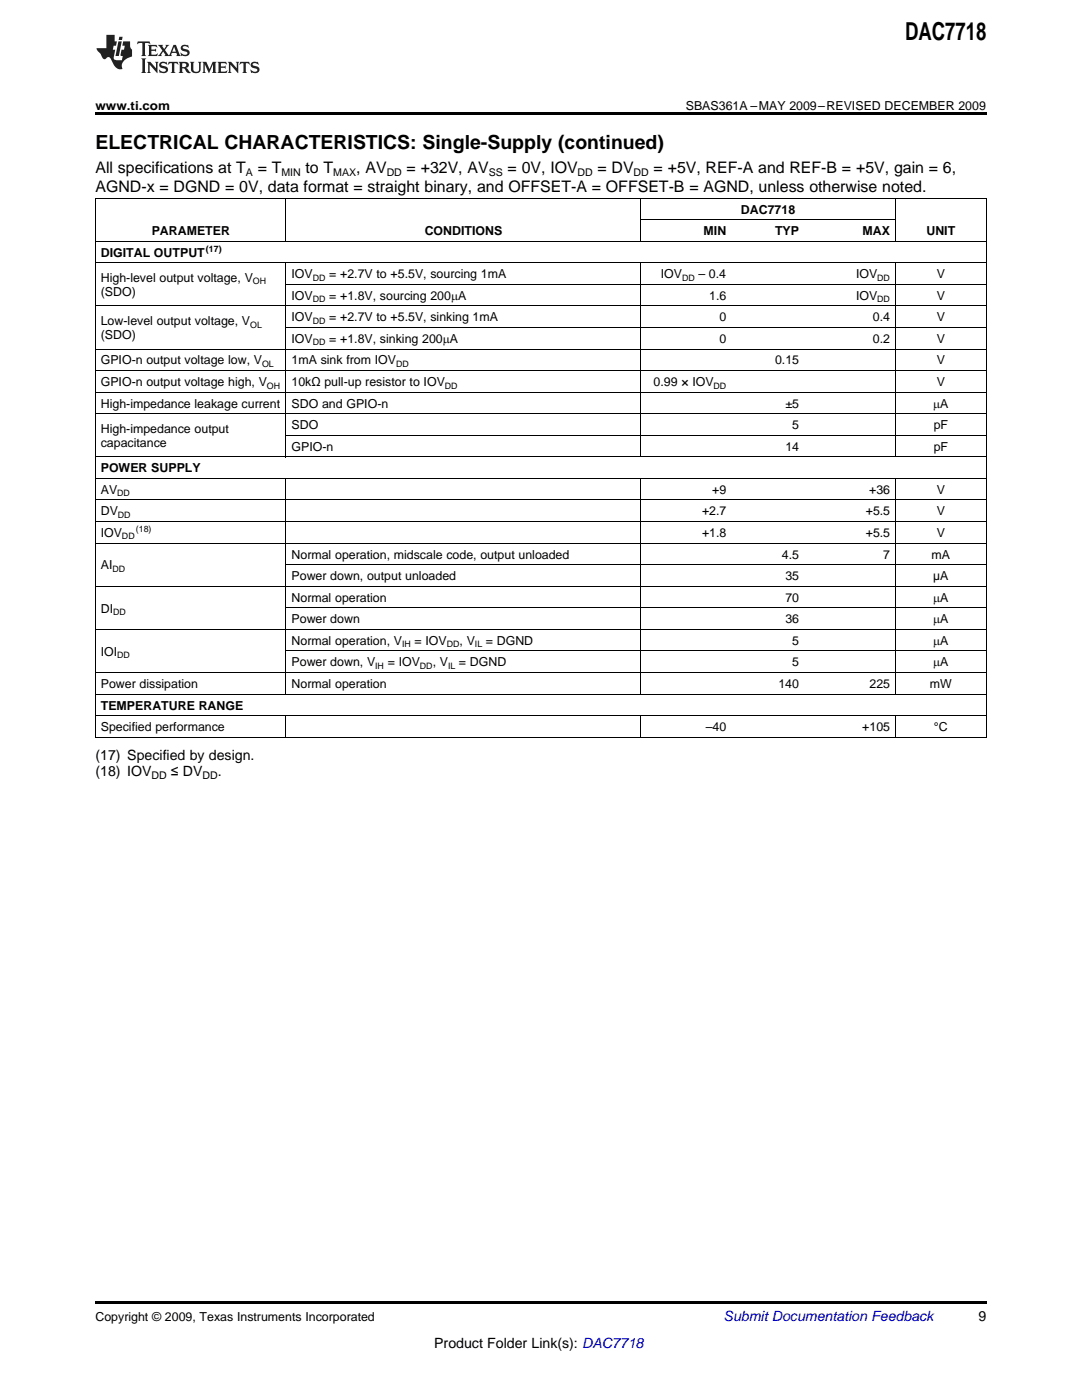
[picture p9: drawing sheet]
<svg xmlns="http://www.w3.org/2000/svg" width="216mm" height="279mm" viewBox="0 0 216 279" stroke-linecap="round" stroke-linejoin="round" font-family="sans-serif">
<defs><g id="words">
<text font-size="4.9" x="180.6" y="7.9">DAC7718</text>
<text font-size="3.9" x="19" y="29.7">ELECTRICAL CHARACTERISTICS: Single-Supply (continued)</text>
<g font-size="3.2">
<text x="19" y="34.4">All specifications at T</text>
<text x="51.4" y="34.4">= T</text>
<text x="61" y="34.4">to T</text>
<text x="71.1" y="34.4">, AV</text>
<text x="81.1" y="34.4">= +32V, AV</text>
<text x="101.3" y="34.4">= 0V, IOV</text>
<text x="119.2" y="34.4">= DV</text>
<text x="130.4" y="34.4">= +5V, REF-A and REF-B = +5V, gain = 6,</text>
<text x="19" y="38.3">AGND-x = DGND = 0V, data format = straight binary, and OFFSET-A = OFFSET-B = AGND, unless otherwise noted.</text>
</g>
<g font-size="2.8">
<text x="19" y="151.8">(17) Specified by design.</text>
<text x="19" y="154.9">(18) IOV</text>
<text x="34.1" y="154.9">≤ DV</text>
<text x="43.4" y="154.9">.</text>
<text x="195.3" y="263.6">9</text>
<text x="86.6" y="269">Product Folder Link(s): DAC7718</text>
</g>
<text font-size="2.8" fill="#0000c8" x="144.4" y="263.6">Submit Documentation Feedback</text>
<g font-size="2.5">
<text x="19" y="21.9">www.ti.com</text>
<text x="136.8" y="21.9">SBAS361A –MAY 2009–REVISED DECEMBER 2009</text>
<text x="30.3" y="46.9">PARAMETER</text>
<text x="84.7" y="46.9">CONDITIONS</text>
<text x="140.4" y="46.9">MIN</text>
<text x="147.8" y="42.6">DAC7718</text>
<text x="154.7" y="46.9">TYP</text>
<text x="172.1" y="46.9">MAX</text>
<text x="184.9" y="46.9">UNIT</text>
<text x="20.1" y="51.2">DIGITAL OUTPUT</text>
<text x="20.1" y="56.3">High-level output voltage, V</text>
<text x="20.1" y="59.1">(SDO)</text>
<text x="58.2" y="55.5">IOV</text>
<text x="58.2" y="59.8">IOV</text>
<text x="65.7" y="55.5">= +2.7V to +5.5V, sourcing 1mA</text>
<text x="65.7" y="59.8">= +1.8V, sourcing 200mA</text>
<text x="131.9" y="55.5">IOV</text>
<text x="139.4" y="55.5">– 0.4</text>
<text x="141.5" y="59.8">1.6</text>
<text x="170.8" y="55.5">IOV</text>
<text x="170.8" y="59.8">IOV</text>
<text x="186.9" y="55.5">V</text>
<text x="186.9" y="59.8">V</text>
<text x="20.1" y="64.9">Low-level output voltage, V</text>
<text x="58.2" y="64.1">IOV</text>
<text x="65.7" y="64.1">= +2.7V to +5.5V, sinking 1mA</text>
<text x="143.6" y="64.1">0</text>
<text x="174.2" y="64.1">0.4</text>
<text x="186.9" y="64.1">V</text>
<text x="20.1" y="67.7">(SDO)</text>
<text x="58.2" y="68.4">IOV</text>
<text x="65.7" y="68.4">= +1.8V, sinking 200mA</text>
<text x="143.6" y="68.4">0</text>
<text x="174.2" y="68.4">0.2</text>
<text x="186.9" y="68.4">V</text>
<text x="20.1" y="72.7">GPIO-n output voltage low, V</text>
<text x="20.1" y="77">GPIO-n output voltage high, V</text>
<text x="58.2" y="72.7">1mA sink from IOV</text>
<text x="58.2" y="77">10kΩ pull-up resistor to IOV</text>
<text x="130.4" y="77">0.99 × IOV</text>
<text x="154.7" y="72.7">0.15</text>
<text x="186.9" y="72.7">V</text>
<text x="186.9" y="77">V</text>
<text x="20.1" y="81.4">High-impedance leakage current</text>
<text x="58.2" y="81.4">SDO and GPIO-n</text>
<text x="156.7" y="81.4">±5</text>
<text x="186.2" y="81.4">mA</text>
<text x="20.1" y="86.4">High-impedance output</text>
<text x="20.1" y="89.2">capacitance</text>
<text x="58.2" y="85.7">SDO</text>
<text x="58.2" y="90">GPIO-n</text>
<text x="156.7" y="90">14</text>
<text x="158.1" y="85.7">5</text>
<text x="186.3" y="85.7">pF</text>
<text x="186.3" y="90">pF</text>
<text x="20.1" y="94.3">POWER SUPPLY</text>
<text x="20.1" y="98.6">AV</text>
<text x="142.1" y="98.6">+9</text>
<text x="173.4" y="98.6">+36</text>
<text x="186.9" y="98.6">V</text>
<text x="20.1" y="102.9">DV</text>
<text x="20.1" y="107.2">IOV</text>
<text x="140.1" y="102.9">+2.7</text>
<text x="140.1" y="107.2">+1.8</text>
<text x="172.8" y="102.9">+5.5</text>
<text x="172.8" y="107.2">+5.5</text>
<text x="186.9" y="102.9">V</text>
<text x="186.9" y="107.2">V</text>
<text x="20.1" y="113.6">AI</text>
<text x="58.2" y="111.5">Normal operation, midscale code, output unloaded</text>
<text x="156" y="111.5">4.5</text>
<text x="176.2" y="111.5">7</text>
<text x="185.9" y="111.5">mA</text>
<text x="58.2" y="115.8">Power down, output unloaded</text>
<text x="156.7" y="115.8">35</text>
<text x="186.2" y="115.8">µA</text>
<text x="20.1" y="122.2">DI</text>
<text x="58.2" y="120.1">Normal operation</text>
<text x="58.2" y="124.4">Power down</text>
<text x="156.7" y="120.1">70</text>
<text x="156.7" y="124.4">36</text>
<text x="186.2" y="120.1">mA</text>
<text x="186.2" y="124.4">mA</text>
<text x="20.1" y="130.8">IOI</text>
<text x="58.2" y="128.7">Normal operation, V</text>
<text x="82.7" y="128.7">= IOV</text>
<text x="91.7" y="128.7">, V</text>
<text x="96.9" y="128.7">= DGND</text>
<text x="158.1" y="128.7">5</text>
<text x="186.2" y="128.7">mA</text>
<text x="20.1" y="137.3">Power dissipation</text>
<text x="58.2" y="133">Power down, V</text>
<text x="58.2" y="137.3">Normal operation</text>
<text x="77.4" y="133">= IOV</text>
<text x="86.3" y="133">, V</text>
<text x="91.6" y="133">= DGND</text>
<text x="155.3" y="137.3">140</text>
<text x="158.1" y="133">5</text>
<text x="173.5" y="137.3">225</text>
<text x="185.5" y="137.3">mW</text>
<text x="186.2" y="133">mA</text>
<text x="20.1" y="141.6">TEMPERATURE RANGE</text>
<text x="20.1" y="145.9">Specified performance</text>
<text x="140.8" y="145.9">–40</text>
<text x="172" y="145.9">+105</text>
<text x="186.3" y="145.9">°C</text>
<text x="19" y="263.6">Copyright © 2009, Texas Instruments Incorporated</text>
</g>
<g font-size="2.1">
<text x="49.1" y="35.1">A</text>
<text x="56.2" y="35.1">MIN</text>
<text x="66.5" y="35.1">MAX</text>
<text x="77.2" y="35.1">DD</text>
<text x="97.5" y="35.1">SS</text>
<text x="115.3" y="35.1">DD</text>
<text x="126.4" y="35.1">DD</text>
<text x="30.2" y="155.5">DD</text>
<text x="40.4" y="155.5">DD</text>
</g>
<g font-size="1.8">
<text x="41.1" y="50.2">(17)</text>
<text x="50.4" y="56.8">OH</text>
<text x="62.4" y="56">DD</text>
<text x="136.1" y="56">DD</text>
<text x="175" y="56">DD</text>
<text x="49.9" y="65.4">OL</text>
<text x="62.4" y="60.3">DD</text>
<text x="62.4" y="64.6">DD</text>
<text x="175" y="60.3">DD</text>
<text x="62.4" y="68.9">DD</text>
<text x="52.3" y="73.2">OL</text>
<text x="53.3" y="77.5">OH</text>
<text x="79" y="73.2">DD</text>
<text x="88.8" y="77.5">DD</text>
<text x="142.4" y="77.5">DD</text>
<text x="23.4" y="99.1">DD</text>
<text x="23.5" y="103.4">DD</text>
<text x="24.3" y="107.7">DD</text>
<text x="27.1" y="106.2">(18)</text>
<text x="22.4" y="114.1">DD</text>
<text x="22.6" y="122.7">DD</text>
<text x="23.4" y="131.3">DD</text>
<text x="80.2" y="129.2">IH</text>
<text x="89.1" y="129.2">DD</text>
<text x="94.8" y="129.2">IL</text>
<text x="74.9" y="133.5">IH</text>
<text x="83.8" y="133.5">DD</text>
<text x="89.4" y="133.5">IL</text>
</g>
</g></defs>
<g fill="#231f20">
<path d="M27.5 8.3l-.1 .5 .4-.2h.6v.1v2.1l-.2 .4h1l-.3-.4v-2.1l.1-.1h.5l.5 .2-.2-.5zM29.5 9l.2 .3v1.5l-.2 .4h1.8l.2-.6a1.04 1.04 0 0 1-1.3 .2v-.7h.6l.3 .2v-.6l-.3 .2h-.6v-.6l.8-.1 .4 .3-.2-.5zM31.5 9l.9 1.1-.9 1.1h.8l-.2-.2 .5-.7 .4 .7-.2 .2h1.5l-.1-.2 .1-.4h.9l.1 .4-.2 .2h1l-.3-.3-.7-1.9h-.5l-.9 2-.8-1 .9-1h-.8l.1 .3-.3 .5-.4-.6 .2-.2zM34.7 9.3l.4 1h-.7zM36.3 9.1a.63 .63 0 0 0-.2 .7 .63 .63 0 0 0 .6 .4l.6 .2 .1 .2a.75 .75 0 0 1-.7 .4 .75 .75 0 0 1-.6-.5l.1 .7 .1-.1a1.11 1.11 0 0 0 1.5-.6 1.13 1.13 0 0 0-1.2-.8l-.1-.4a1.04 1.04 0 0 1 1.2 .2l-.2-.5-.1 .1-.5-.2zM28.2 11.7l.2 .3v2.2l-.2 .4h1l-.3-.4v-2.2l.3-.3zM29.3 12.3l.3 .4v1.5l-.3 .4h.8l-.2-.4v-1.3l1.5 1.7v-1.9l.2-.4h-.7l.2 .4v.9l-1.1-1.3zM32 12.5a.62 .62 0 0 0-.2 .7 .62 .62 0 0 0 .6 .4l.6 .1 .1 .3a.76 .76 0 0 1-.7 .3 .76 .76 0 0 1-.6-.4l.1 .7 .1-.1a1.11 1.11 0 0 0 1.5-.6 1.13 1.13 0 0 0-1.2-.8l-.1-.4a1.04 1.04 0 0 1 1.2 .2l-.2-.6-.1 .1-.5-.1zM33.7 12.3l-.2 .7a.61 .61 0 0 1 .8-.4v1.6l-.2 .4h.9l-.2-.4v-1.6a.63 .63 0 0 1 .8 .4l-.2-.7zM35.6 12.3l.3 .4v1.5l-.3 .4h1l-.2-.2v-.8l.5 .2a.76 .76 0 0 0 1.2 .7l-1-1a.58 .58 0 0 0 .6-.5 .58 .58 0 0 0-.5-.6zM36.4 12.7l.1-.1a.45 .45 0 0 1 .5 .1 .45 .45 0 0 1 .1 .5l-.7 .2zM37.9 12.3l.2 .2a2.17 2.17 0 0 0 .3 1.9 .99 .99 0 0 0 1.6-.6v-1.1l.2-.4h-.7l.2 .2a1.92 1.92 0 0 1-.2 1.8 .6 .6 0 0 1-.9-.5v-1.1l.2-.4zM40.4 12.3l.2 .4v1.5l-.2 .4h.7l-.2-.4v-1.4l.8 1.8 .8-1.8v1.4l-.2 .4h.9l-.2-.4v-1.5l.2-.4h-.8l-.6 1.5-.6-1.5zM43.4 12.3l.2 .4v1.5l-.2 .4h1.8l.2-.6a1.04 1.04 0 0 1-1.3 .2v-.7h.5l.4 .2v-.6l-.4 .2h-.5v-.7h.8l.3 .3-.1-.6zM45.5 12.3l.2 .4v1.5l-.2 .4h.7l-.2-.4v-1.3l1.5 1.7v-1.9l.2-.4h-.7l.2 .4v.9l-1.1-1.3zM47.9 12.3l-.1 .7a.61 .61 0 0 1 .8-.4v1.6l-.3 .4h1l-.3-.4 .1-1.6a.63 .63 0 0 1 .7 .4l-.1-.7zM50.2 12.5a.62 .62 0 0 0-.2 .7 .62 .62 0 0 0 .6 .4l.6 .1 .2 .3a.76 .76 0 0 1-.8 .3 .76 .76 0 0 1-.6-.4l.1 .7 .2-.1a1.11 1.11 0 0 0 1.5-.6 1.13 1.13 0 0 0-1.3-.8l-.1-.4a1.04 1.04 0 0 1 1.2 .2l-.1-.6-.2 .1-.5-.1z"/>
<path d="M21.2 7v2.6h-1.9l.1 .4 .7 .9a.91 .91 0 0 0 1 .9 .56 .56 0 0 1 .5-.4 .56 .56 0 0 1 .5 .3l.4 .8a1.53 1.53 0 0 0 1.9 1.2 1.54 1.54 0 0 1 1-2.1l.9-.3v-1.4a1.52 1.52 0 0 1-.3-1.6h-1.4l-.2 .8h.5l-.2 .8h-.4l-.2 1v.2l.4 .1-.2 .8a1.93 1.93 0 0 1-1.6-.2l.3-1.9h-.5l.2-.8h.4l.2-.8h-.4v-1.3zM23.6 8.3l-.6 2.9h.7l.6-2.9zM23.8 7.3l-.1 .7h.6l.2-.7z"/>
</g>
<path d="M19 22.5h177.8v.5h-177.8zM19 259.7h177.8v.5h-177.8z" fill="#000"/>
<g fill="none" stroke="#000" stroke-width=".2">
<path d="M19 39.5h177.8M19.1 39.6v107.6M57.1 39.6v8.6M127.8 39.6v8.6M178.6 39.6v8.6M196.8 39.6v107.6M19 52.4h177.8M19 48.1h177.8M57.1 52.5v38.7M57.1 56.7h139.7M127.8 52.5v38.7M127.9 43.8h50.7"/>
<path d="M178.6 52.5v38.7M19 78.3h177.8M19 74h177.8M19 69.7h177.8M19 61h177.8M57.1 65.4h139.7M19 99.8h177.8M19 95.5h177.8M19 91.2h177.8M19 82.6h177.8M57.1 95.5v43.1M57.1 86.9h139.7"/>
<path d="M127.8 95.5v43.1M178.6 95.5v43.1M19 117h177.8M19 108.4h177.8M19 104.1h177.8M57.1 112.7h139.7M19 138.5h177.8M19 134.2h177.8M19 125.6h177.8M57.1 129.9h139.7M57.1 121.3h139.7M19 147.1h177.8"/>
<path d="M19 142.8h177.8M57.1 142.9v4.3M127.8 142.9v4.3M178.6 142.9v4.3"/>
</g>
<use href="#words"/>
</svg>
